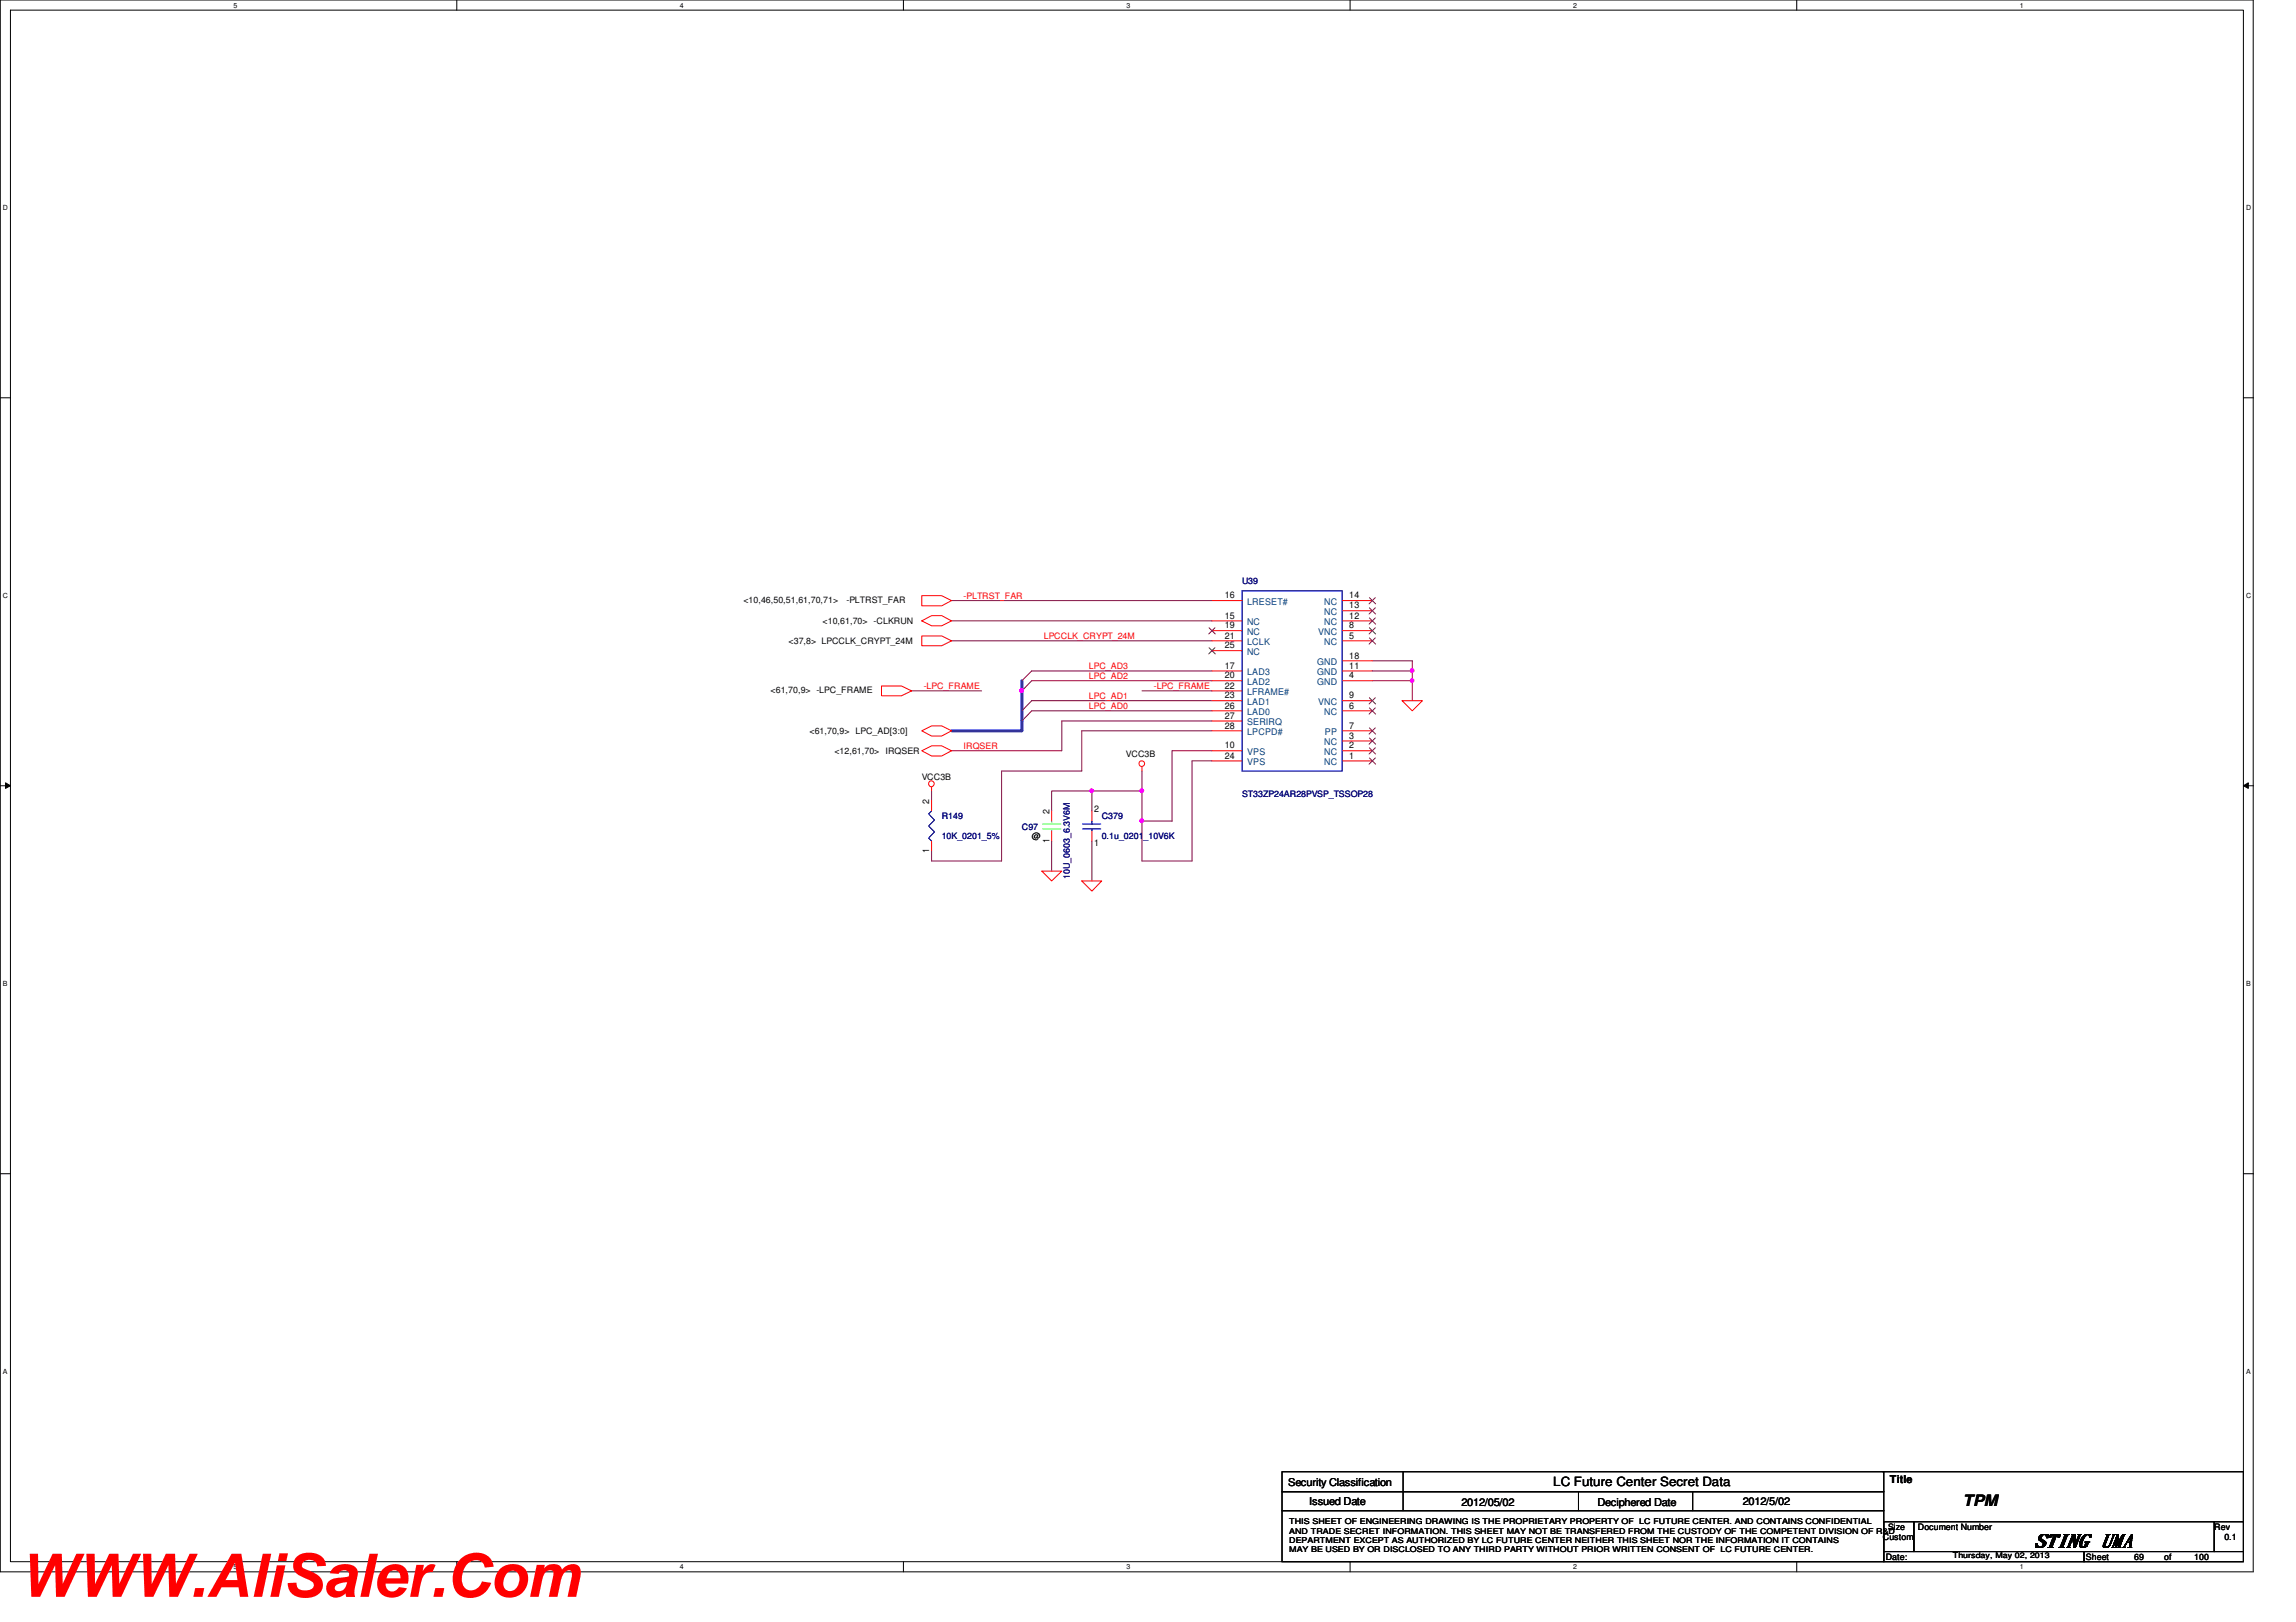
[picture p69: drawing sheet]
<svg xmlns="http://www.w3.org/2000/svg" width="297mm" height="210mm" viewBox="0 0 297 210" stroke-linecap="round" stroke-linejoin="round" font-family="sans-serif">
<defs><g id="words">
<text font-size="7.8" fill="#f00" x="2.5" y="206.6">WWW.AliSaler.Com</text>
<text font-size="2.4" x="263.1" y="200.2">STING UMA</text>
<text font-size="2" x="254" y="194.9">TPM</text>
<text font-size="1.7" x="201" y="192.3">LC Future Center Secret Data</text>
<g font-size="1.4">
<text x="244.5" y="191.9">Title</text>
<text x="166.7" y="192.3">Security Classification</text>
<text x="169.4" y="194.7">Issued Date</text>
<text x="189.1" y="194.9">2012/05/02</text>
<text x="206.7" y="194.9">Deciphered Date</text>
<text x="225.5" y="194.7">2012/5/02</text>
</g>
<g font-size="1.2">
<text x="158.4" y="77.4">16</text>
<text x="174.5" y="77.4">14</text>
<text x="158.4" y="83.9">25</text>
<text x="158.4" y="82.6">21</text>
<text x="158.4" y="81.3">19</text>
<text x="158.4" y="80.1">15</text>
<text x="174.5" y="81.3">8</text>
<text x="174.5" y="82.6">5</text>
<text x="174.5" y="80.1">12</text>
<text x="174.5" y="78.7">13</text>
<text x="158.4" y="89.1">22</text>
<text x="158.4" y="87.8">20</text>
<text x="158.4" y="86.5">17</text>
<text x="174.5" y="85.2">18</text>
<text x="174.5" y="87.8">4</text>
<text x="174.5" y="86.5">11</text>
<text x="158.4" y="94.3">28</text>
<text x="158.4" y="93">27</text>
<text x="158.4" y="91.7">26</text>
<text x="158.4" y="90.4">23</text>
<text x="174.5" y="90.4">9</text>
<text x="174.5" y="95.6">3</text>
<text x="174.5" y="91.7">6</text>
<text x="174.5" y="94.3">7</text>
<text x="158.4" y="98.2">24</text>
<text x="158.4" y="96.9">10</text>
<text x="174.5" y="98.2">1</text>
<text x="174.5" y="96.9">2</text>
<text x="120.2" y="104.1" transform="rotate(-90 120.2 104.1)">2</text>
<text x="135.8" y="105.4" transform="rotate(-90 135.8 105.4)">2</text>
<text x="141.6" y="105.1">2</text>
<text x="120.2" y="110.4" transform="rotate(-90 120.2 110.4)">1</text>
<text x="135.8" y="109.1" transform="rotate(-90 135.8 109.1)">1</text>
<text x="141.6" y="109.5">1</text>
</g>
<g font-size="1.2" fill="#004080">
<text x="161.3" y="83.5">LCLK</text>
<text x="161.3" y="82.2">NC</text>
<text x="161.3" y="78.3">LRESET#</text>
<text x="161.3" y="80.9">NC</text>
<text x="170.5" y="82.2">VNC</text>
<text x="171.3" y="83.5">NC</text>
<text x="171.3" y="80.9">NC</text>
<text x="171.3" y="79.6">NC</text>
<text x="171.3" y="78.3">NC</text>
<text x="161.3" y="84.8">NC</text>
<text x="161.3" y="90">LFRAME#</text>
<text x="161.3" y="88.6">LAD2</text>
<text x="161.3" y="87.4">LAD3</text>
<text x="170.4" y="86.1">GND</text>
<text x="170.4" y="88.6">GND</text>
<text x="170.4" y="87.4">GND</text>
<text x="161.3" y="95.1">LPCPD#</text>
<text x="161.3" y="93.9">SERIRQ</text>
<text x="161.3" y="92.5">LAD0</text>
<text x="161.3" y="91.2">LAD1</text>
<text x="170.5" y="91.2">VNC</text>
<text x="171.3" y="92.5">NC</text>
<text x="171.4" y="95.1">PP</text>
<text x="161.3" y="99">VPS</text>
<text x="161.3" y="97.7">VPS</text>
<text x="171.3" y="99">NC</text>
<text x="171.3" y="97.7">NC</text>
<text x="171.3" y="96.4">NC</text>
</g>
<g font-size="1.1" fill="#f00">
<text x="124.7" y="77.5">-PLTRST_FAR</text>
<text x="135" y="82.7">LPCCLK_CRYPT_24M</text>
<text x="119.5" y="89.2">-LPC_FRAME</text>
<text x="140.9" y="87.8">LPC_AD2</text>
<text x="140.9" y="86.6">LPC_AD3</text>
<text x="149.3" y="89.2">-LPC_FRAME</text>
<text x="140.9" y="90.4">LPC_AD1</text>
<text x="140.9" y="91.7">LPC_AD0</text>
<text x="124.7" y="96.9">IRQSER</text>
</g>
<g font-size="1.1" fill="#000080">
<text x="160.7" y="75.6">U39</text>
<text x="121.8" y="106">R149</text>
<text x="132.2" y="107.4">C97</text>
<text x="142.5" y="106">C379</text>
<text x="160.7" y="103.1">ST33ZP24AR28PVSP_TSSOP28</text>
<text x="121.8" y="108.6">10K_0201_5%</text>
<text x="138.4" y="113.7" transform="rotate(-90 138.4 113.7)">10U_0603_6.3V6M</text>
<text x="142.5" y="108.6">0.1u_0201_10V6K</text>
</g>
<g font-size="1.1">
<text x="96.2" y="78.1">&lt;10,46,50,51,61,70,71&gt;</text>
<text x="102" y="83.4">&lt;37,8&gt; LPCCLK_CRYPT_24M</text>
<text x="106.4" y="80.8">&lt;10,61,70&gt; -CLKRUN</text>
<text x="109.5" y="78.1">-PLTRST_FAR</text>
<text x="99.7" y="89.7">&lt;61,70,9&gt; -LPC_FRAME</text>
<text x="104.7" y="95">&lt;61,70,9&gt; LPC_AD[3:0]</text>
<text x="107.9" y="97.6">&lt;12,61,70&gt; IRQSER</text>
<text x="119.2" y="100.9">VCC3B</text>
<text x="145.7" y="98">VCC3B</text>
<text x="133.5" y="108.6">@</text>
<text x="243.6" y="199.3">Custom</text>
<text x="244" y="201.9">Date:</text>
<text x="244.3" y="198">Size</text>
<text x="248.1" y="198">Document Number</text>
<text x="269.9" y="201.9">Sheet</text>
<text x="276.1" y="201.9">69</text>
<text x="280" y="201.9">of</text>
<text x="283.9" y="201.9">100</text>
<text x="286.5" y="198">Rev</text>
<text x="287.8" y="199.3">0.1</text>
</g>
<g font-size="1">
<text x="166.8" y="197.3">THIS SHEET OF ENGINEERING DRAWING IS THE PROPRIETARY PROPERTY OF LC FUTURE CENTER. AND CONTAINS CONFIDENTIAL</text>
<text x="166.8" y="198.5">AND TRADE SECRET INFORMATION. THIS SHEET MAY NOT BE TRANSFERED FROM THE CUSTODY OF THE COMPETENT DIVISION OF R&amp;D</text>
<text x="166.8" y="199.6">DEPARTMENT EXCEPT AS AUTHORIZED BY LC FUTURE CENTER NEITHER THIS SHEET NOR THE INFORMATION IT CONTAINS</text>
<text x="166.8" y="200.8">MAY BE USED BY OR DISCLOSED TO ANY THIRD PARTY WITHOUT PRIOR WRITTEN CONSENT OF LC FUTURE CENTER.</text>
<text x="252.6" y="201.7">Thursday, May 02, 2013</text>
</g>
<g font-size=".9">
<text x="30.2" y="1">5</text>
<text x="88" y="1">4</text>
<text x="145.8" y="1">3</text>
<text x="203.5" y="1">2</text>
<text x="261.3" y="1">1</text>
<text x=".4" y="27.2">D</text>
<text x="290.6" y="27.2">D</text>
<text x=".4" y="77.3">C</text>
<text x="290.6" y="77.3">C</text>
<text x=".4" y="127.6">B</text>
<text x="290.6" y="127.6">B</text>
<text x=".4" y="177.8">A</text>
<text x="290.6" y="177.8">A</text>
<text x="30.2" y="203.1">5</text>
<text x="88" y="203.1">4</text>
<text x="145.8" y="203.1">3</text>
<text x="203.5" y="203.1">2</text>
<text x="261.3" y="203.1">1</text>
</g>
</g></defs>
<path d="M0 0h291.5v203.4h-291.5zM1.4 1.3h288.8v200.8h-288.8z" fill="none" stroke="#000" stroke-width=".13"/>
<g fill="#fff">
<path d="M30.2 .2h.5v1h-.5z"/>
<path d="M30.2 202.3h.5v1h-.5z"/>
</g>
<path d="M59.1 0v1.3M59.1 202.1v1.3" fill="none" stroke="#000" stroke-width=".13"/>
<g fill="#fff">
<path d="M88 .2h.5v1h-.5z"/>
<path d="M88 202.3h.5v1h-.5z"/>
</g>
<path d="M116.9 0v1.3M116.9 202.1v1.3" fill="none" stroke="#000" stroke-width=".13"/>
<g fill="#fff">
<path d="M145.7 .2h.6v1h-.6z"/>
<path d="M145.7 202.3h.6v1h-.6z"/>
</g>
<path d="M174.7 0v1.3M174.7 202.1v1.3" fill="none" stroke="#000" stroke-width=".13"/>
<g fill="#fff">
<path d="M203.5 .2h.5v1h-.5z"/>
<path d="M203.5 202.3h.5v1h-.5z"/>
</g>
<path d="M232.4 0v1.3M232.4 202.1v1.3" fill="none" stroke="#000" stroke-width=".13"/>
<g fill="#fff">
<path d="M261.3 .2h.5v1h-.5z"/>
<path d="M261.3 202.3h.5v1h-.5z"/>
<path d="M.4 26.4h.6v1h-.6z"/>
<path d="M290.6 26.4h.6v1h-.6z"/>
<path d="M.4 76.5h.6v1.1h-.6z"/>
<path d="M290.6 76.5h.6v1.1h-.6z"/>
</g>
<path d="M0 51.5h1.4M290.2 51.5h1.3" fill="none" stroke="#000" stroke-width=".13"/>
<g fill="#fff">
<path d="M.4 126.7h.6v1.1h-.6z"/>
<path d="M290.6 126.7h.6v1.1h-.6z"/>
</g>
<path d="M0 101.7h1.4M.7 101.3l.7 .4-.7 .3zM290.2 101.7h1.3M290.2 101.7l.7-.4v.7z" fill="none" stroke="#000" stroke-width=".13"/>
<path d="M.7 101.3l.7 .4-.7 .3zM290.2 101.7l.7-.4v.7z" fill="#000"/>
<g fill="#fff">
<path d="M.4 177h.5v1h-.5z"/>
<path d="M290.6 177h.5v1h-.5z"/>
</g>
<path d="M0 151.9h1.4M290.2 151.9h1.3" fill="none" stroke="#000" stroke-width=".13"/>
<path d="M132.2 93.3v1.3h-9.1" fill="none" stroke="#00f" stroke-width=".38"/>
<path d="M123.1 77.7h33.7M123.1 82.9h33.7M129.6 99.8v11.6h-9.1v-1.3M133.5 90.7h23.3M133.5 88.1h23.3M133.5 92h23.3M133.5 86.8h23.3M137.4 93.3v3.9h-14.3M156.8 94.6h-16.8v5.2M120.5 102.4v1.2M151.6 106.3h-3.9v5.1" fill="none" stroke="#800040" stroke-width=".13"/>
<path d="M147.5 106h.2l.2 .1v.3l-.2 .1-.2-.1z" fill-rule="evenodd" fill="#f0f"/>
<path d="M147.5 106h.2l.2 .1v.3l-.2 .1-.2-.1z" fill="none" stroke="#f0f" stroke-width=".13"/>
<path d="M147.7 99.8v2.6h-6.4" fill="none" stroke="#800040" stroke-width=".13"/>
<path d="M147.5 102.2h.4l.1 .1-.1 .2-.2 .1-.2-.1z" fill-rule="evenodd" fill="#f0f"/>
<path d="M147.5 102.2h.4l.1 .1-.1 .2-.2 .1-.2-.1z" fill="none" stroke="#f0f" stroke-width=".13"/>
<path d="M147.7 102.4v3.9" fill="none" stroke="#800040" stroke-width=".13"/>
<path d="M147.5 102.2h.4l.1 .1-.1 .2-.2 .1-.2-.1z" fill-rule="evenodd" fill="#f0f"/>
<path d="M147.5 102.2h.4l.1 .1-.1 .2-.2 .1-.2-.1z" fill="none" stroke="#f0f" stroke-width=".13"/>
<path d="M129.6 99.8h10.4M156.8 97.2h-5.2v9.1M156.8 98.5h-2.6v12.9h-6.5M177.5 88.1h5.2v2.6M177.5 85.5h5.2v1.3h-5.2" fill="none" stroke="#800040" stroke-width=".13"/>
<path d="M182.5 87.9h.3l.1 .2-.1 .1-.1 .1-.2-.1z" fill-rule="evenodd" fill="#f0f"/>
<path d="M182.5 87.9h.3l.1 .2-.1 .1-.1 .1-.2-.1z" fill="none" stroke="#f0f" stroke-width=".13"/>
<path d="M141.3 102.4v2.5" fill="none" stroke="#800040" stroke-width=".13"/>
<path d="M141.1 102.2h.3l.1 .1-.1 .2-.2 .1-.1-.1z" fill-rule="evenodd" fill="#f0f"/>
<path d="M141.1 102.2h.3l.1 .1-.1 .2-.2 .1-.1-.1z" fill="none" stroke="#f0f" stroke-width=".13"/>
<path d="M137.4 93.3h19.4M182.7 86.8v1.3M141.3 108.8v5.2" fill="none" stroke="#800040" stroke-width=".13"/>
<path d="M182.5 86.6l.2-.1 .2 .1-.1 .4h-.1h-.2z" fill-rule="evenodd" fill="#f0f"/>
<path d="M182.5 86.6l.2-.1 .2 .1-.1 .4h-.1h-.2z" fill="none" stroke="#f0f" stroke-width=".13"/>
<path d="M132.2 88.1v5.2" fill="none" stroke="#00f" stroke-width=".38"/>
<circle cx="132.2" cy="89.4" r=".25" fill="#f0f"/>
<circle cx="132.2" cy="89.4" r=".25" fill="none" stroke="#f0f" stroke-width=".13"/>
<path d="M117.9 89.4h9.1M123.1 80.3h33.7M133.5 88.1l-1.3 1.3M133.5 90.7l-1.3 1.3M133.5 86.8l-1.3 1.3M133.5 92l-1.3 1.3M147.7 89.4h9.1M136.1 108.8v3.9M141.3 102.4h-5.2v2.5" fill="none" stroke="#800040" stroke-width=".13"/>
<g fill="none" stroke="#f00" stroke-width=".13">
<path d="M119.2 77.1h2.6l1.3 .6-1.3 .7h-2.6zM156.8 77.7h3.9M173.6 79h3.9M173.6 77.7h3.9M114 88.8h2.6l1.3 .6-1.3 .6h-2.6zM119.2 80.3l1.3-.6h1.3l1.3 .6-1.3 .7h-1.3zM119.2 82.3h2.6l1.3 .6-1.3 .7h-2.6zM119.2 94.6l1.3-.7h1.3l1.3 .7-1.3 .6h-1.3zM119.2 97.2l1.3-.7h1.3l1.3 .7-1.3 .6h-1.3zM147.7 99.2v.6M156.8 94.6h3.9M156.8 93.3h3.9"/>
<path d="M156.8 92h3.9M156.8 84.2h3.9M156.8 98.5h3.9M156.8 90.7h3.9M156.8 89.4h3.9M156.8 82.9h3.9M156.8 88.1h3.9M156.8 81.6h3.9M156.8 86.8h3.9M156.8 80.3h3.9M156.8 97.2h3.9M173.6 85.5h3.9"/>
<path d="M173.6 98.5h3.9M173.6 97.2h3.9M173.6 95.9h3.9M173.6 88.1h3.9M173.6 82.9h3.9M173.6 92h3.9M173.6 94.6h3.9M173.6 81.6h3.9M173.6 90.7h3.9M173.6 86.8h3.9M173.6 80.3h3.9M181.4 90.7h2.6l-1.3 1.3z"/>
<path d="M120.5 101.9v.5M120.5 108.8v1.3M120.5 103.6v1.3M134.8 112.7h2.6l-1.3 1.3zM136.1 107.5v1.3M136.1 104.9v1.4M140 114h2.5l-1.2 1.3zM141.3 107.5v1.3M141.3 104.9v1.4"/>
<circle cx="147.7" cy="98.8" r=".37"/>
<circle cx="120.5" cy="101.4" r=".38"/>
</g>
<path d="M165.9 190.5h77.8v2.5h-77.8zM165.9 193h77.8v2.5h-77.8zM165.9 195.5h77.8v6.6h-77.8zM181.5 190.5v5M204.2 193v2.5M219 193v2.5M243.6 190.5h46.6v6.4M243.7 196.9h3.9v3.9h-3.9zM247.6 196.9h38.9v3.9h-38.9zM286.5 196.9h3.7v3.9h-3.7zM243.7 200.8h25.9v1.3h-25.9zM269.6 200.8h20.6v1.3h-20.6z" fill="none" stroke="#000" stroke-width=".13"/>
<path d="M160.7 76.5h12.9v23.3h-12.9zM120.5 104.9l-.4 .4 .8 .8-.8 .8 .8 .8-.8 .8 .4 .3M140.1 106.6h2.3M140.1 107.3h2.3M141.3 107.3v.2M141.3 106.3v.3" fill="none" stroke="#00f" stroke-width=".13"/>
<g fill="none" stroke="#804000" stroke-width=".13">
<path d="M177.2 80l.8 .8M177.2 78.7l.8 .8M177.2 77.3l.8 .8M177.9 80l-.8 .8M177.9 78.7l-.8 .8M177.9 77.3l-.8 .8M156.4 83.8l.8 .8M156.4 81.2l.8 .8M157.2 83.8l-.8 .8M157.2 81.2l-.8 .8M177.2 98.1l.8 .8M177.2 96.8l.8 .8"/>
<path d="M177.2 95.5l.8 .8M177.2 82.5l.8 .9M177.2 91.6l.8 .8M177.2 94.2l.8 .8M177.2 81.2l.8 .8M177.2 90.3l.8 .8M177.9 98.1l-.8 .8M177.9 96.8l-.8 .8M177.9 95.5l-.8 .8M177.9 82.5l-.8 .9M177.9 91.6l-.8 .8M177.9 94.2l-.8 .8"/>
<path d="M177.9 81.2l-.8 .8M177.9 90.3l-.8 .8"/>
</g>
<path d="M134.9 106.6h2.3M134.9 107.3h2.3M136.1 107.3v.2M136.1 106.3v.3" fill="none" stroke="#80ff80" stroke-width=".13"/>
<path d="M147.5 106h.2l.2 .1v.3l-.2 .1-.2-.1z" fill-rule="evenodd" fill="#f0f"/>
<path d="M147.5 106h.2l.2 .1v.3l-.2 .1-.2-.1z" fill="none" stroke="#f0f" stroke-width=".13"/>
<path d="M147.5 102.2h.4l.1 .1-.1 .2-.2 .1-.2-.1z" fill-rule="evenodd" fill="#f0f"/>
<path d="M147.5 102.2h.4l.1 .1-.1 .2-.2 .1-.2-.1z" fill="none" stroke="#f0f" stroke-width=".13"/>
<path d="M147.5 102.2h.4l.1 .1-.1 .2-.2 .1-.2-.1z" fill-rule="evenodd" fill="#f0f"/>
<path d="M147.5 102.2h.4l.1 .1-.1 .2-.2 .1-.2-.1z" fill="none" stroke="#f0f" stroke-width=".13"/>
<path d="M182.5 87.9h.3l.1 .2-.1 .1-.1 .1-.2-.1z" fill-rule="evenodd" fill="#f0f"/>
<path d="M182.5 87.9h.3l.1 .2-.1 .1-.1 .1-.2-.1z" fill="none" stroke="#f0f" stroke-width=".13"/>
<path d="M141.1 102.2h.3l.1 .1-.1 .2-.2 .1-.1-.1z" fill-rule="evenodd" fill="#f0f"/>
<path d="M141.1 102.2h.3l.1 .1-.1 .2-.2 .1-.1-.1z" fill="none" stroke="#f0f" stroke-width=".13"/>
<path d="M182.5 86.6l.2-.1 .2 .1-.1 .4h-.1h-.2z" fill-rule="evenodd" fill="#f0f"/>
<path d="M182.5 86.6l.2-.1 .2 .1-.1 .4h-.1h-.2z" fill="none" stroke="#f0f" stroke-width=".13"/>
<circle cx="132.2" cy="89.4" r=".25" fill="#f0f"/>
<circle cx="132.2" cy="89.4" r=".25" fill="none" stroke="#f0f" stroke-width=".13"/>
<use href="#words"/>
</svg>
